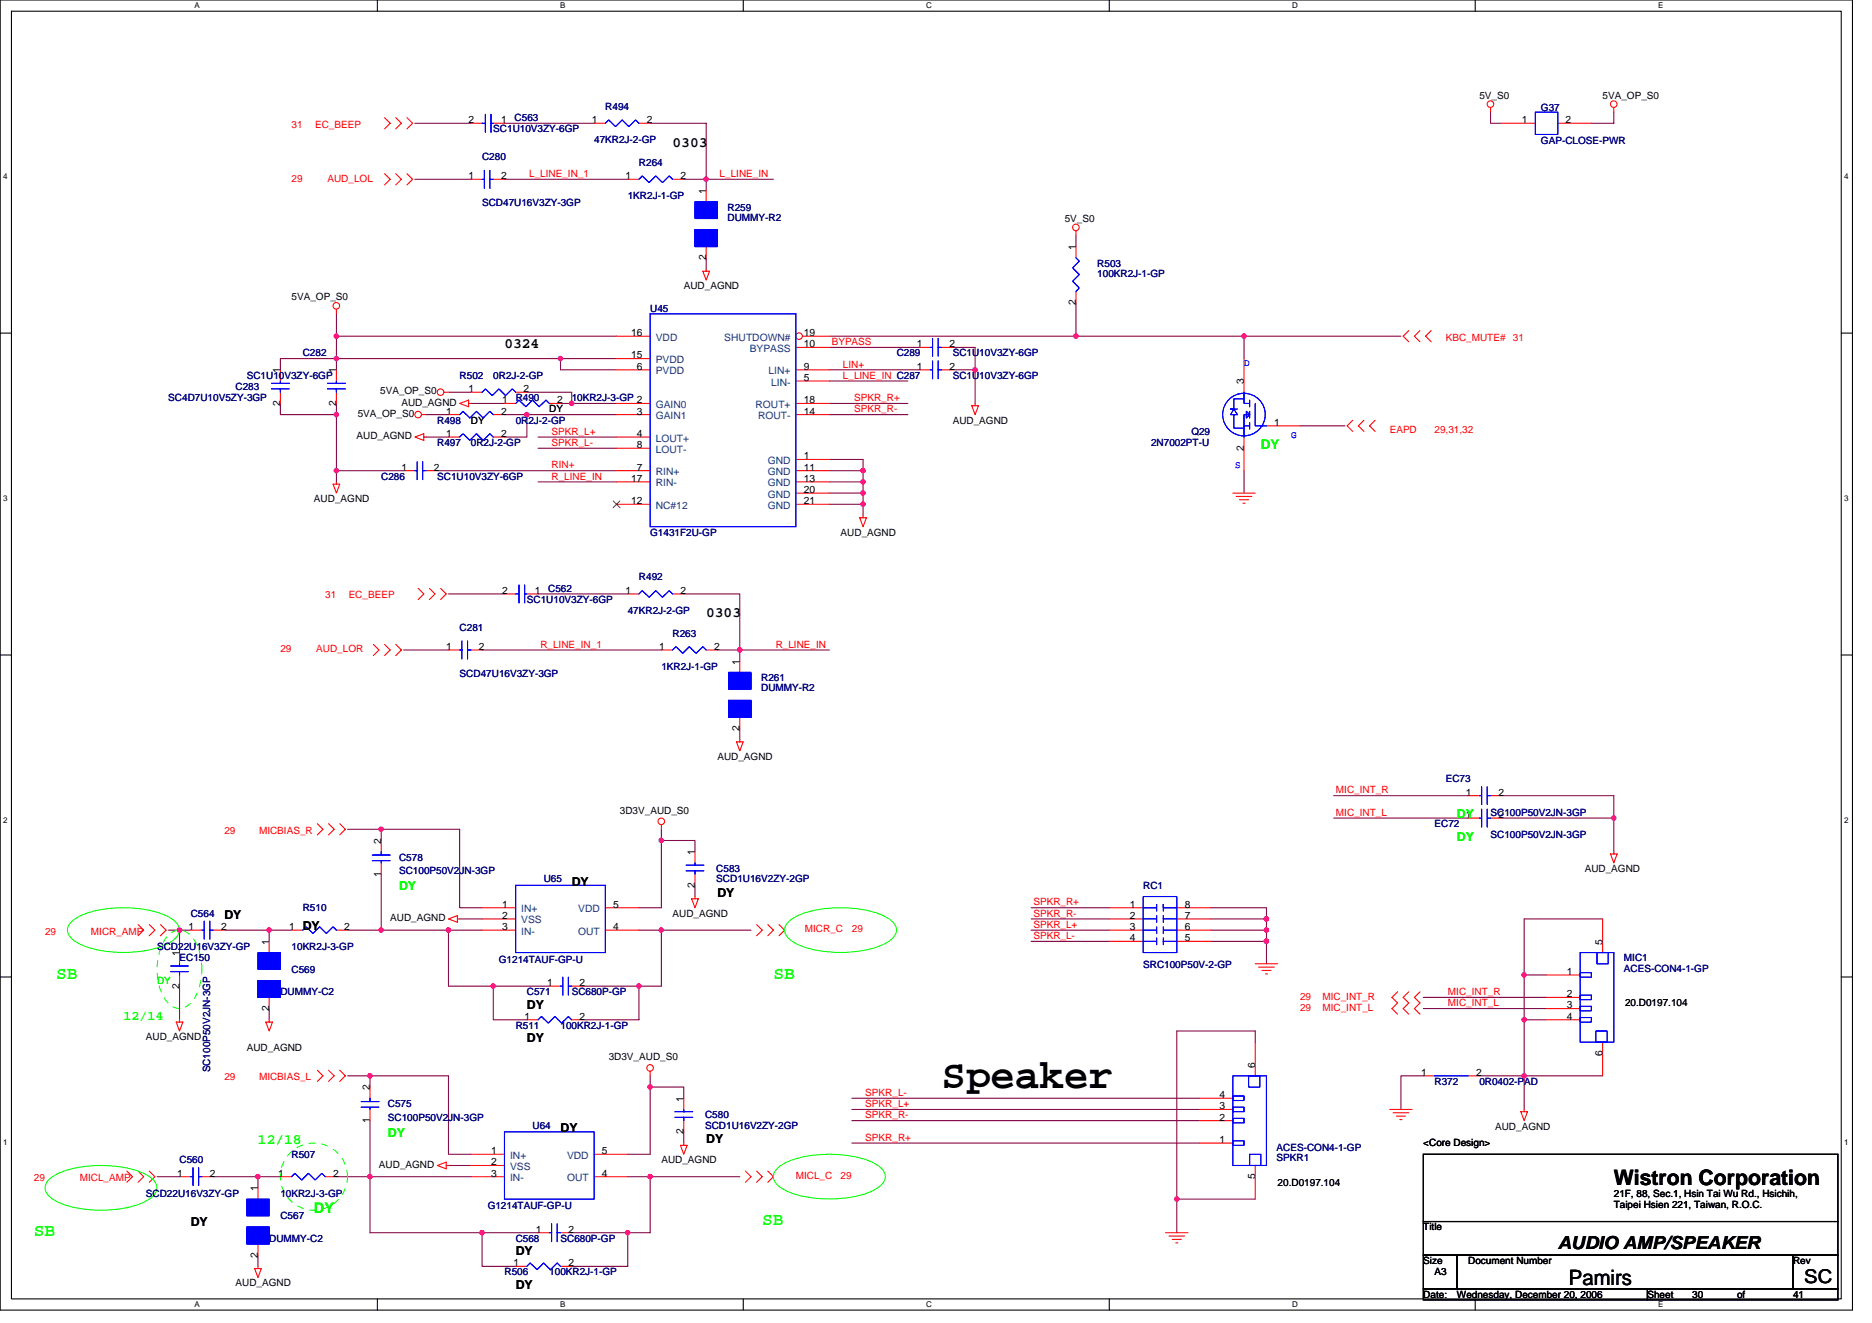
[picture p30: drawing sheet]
<svg xmlns="http://www.w3.org/2000/svg" width="297mm" height="210mm" viewBox="0 0 297 210" stroke-linecap="round" stroke-linejoin="round" font-family="sans-serif">
<defs><g id="words">
<text font-size="6.6" x="149.4" y="172.6">Speaker</text>
<g font-size="3.4">
<text x="256.1" y="188">Wistron Corporation</text>
<text x="249" y="203.9">Pamirs</text>
</g>
<text font-size="3" x="286.3" y="203.6">SC</text>
<g font-size="2.8" fill="#0f0">
<text x="8.9" y="155.3">SB</text>
<text x="122.7" y="155.3">SB</text>
<text x="5.4" y="196.2">SB</text>
<text x="120.9" y="194.4">SB</text>
</g>
<text font-size="2.8" x="247.2" y="198.2">AUDIO AMP/SPEAKER</text>
<g font-size="2.3">
<text x="106.7" y="23.3">0303</text>
<text x="80" y="55.3">0324</text>
<text x="112.1" y="97.9">0303</text>
</g>
<g font-size="2.3" fill="#0f0">
<text x="40.9" y="181.5">12/18</text>
<text x="49.8" y="192.4">DY</text>
</g>
<g font-size="2.1" fill="#0f0">
<text x="200.1" y="71.3">DY</text>
<text x="19.6" y="161.8">12/14</text>
</g>
<g font-size="1.9" fill="#0f0">
<text x="231.2" y="129.8">DY</text>
<text x="231.2" y="133.4">DY</text>
<text x="63.3" y="141.2">DY</text>
<text x="61.5" y="180.3">DY</text>
</g>
<g font-size="1.9">
<text x="90.7" y="140.5">DY</text>
<text x="113.8" y="142.3">DY</text>
<text x="35.6" y="145.8">DY</text>
<text x="48" y="147.6">DY</text>
<text x="83.6" y="160.1">DY</text>
<text x="83.6" y="165.4">DY</text>
<text x="88.9" y="179.6">DY</text>
<text x="112.1" y="181.4">DY</text>
<text x="30.3" y="194.6">DY</text>
<text x="81.8" y="199.2">DY</text>
<text x="81.8" y="204.5">DY</text>
</g>
<g font-size="1.6" fill="#000080">
<text x="96.1" y="17.4">R494</text>
<text x="244.5" y="17.6">G37</text>
<text x="78.3" y="21">SC1U10V3ZY-6GP</text>
<text x="81.7" y="19.2">C563</text>
<text x="94.3" y="22.8">47KR2J-2-GP</text>
<text x="244.5" y="22.9">GAP-CLOSE-PWR</text>
<text x="76.5" y="25.4">C280</text>
<text x="101.4" y="26.3">R264</text>
<text x="76.5" y="32.7">SCD47U16V3ZY-3GP</text>
<text x="99.6" y="31.6">1KR2J-1-GP</text>
<text x="115.4" y="33.4">R259</text>
<text x="115.4" y="35">DUMMY-R2</text>
<text x="174.1" y="42.3">R503</text>
<text x="174.1" y="43.9">100KR2J-1-GP</text>
<text x="103.2" y="49.4">U45</text>
<text x="48" y="56.5">C282</text>
<text x="142.3" y="56.5">C289</text>
<text x="151.2" y="56.5">SC1U10V3ZY-6GP</text>
<text x="26.7" y="63.6">SC4D7U10V5ZY-3GP</text>
<text x="37.4" y="61.9">C283</text>
<text x="39.2" y="60.1">SC1U10V3ZY-6GP</text>
<text x="72.9" y="60.1">R502</text>
<text x="78.3" y="60.1">0R2J-2-GP</text>
<text x="81.8" y="63.6">R490</text>
<text x="90.7" y="63.6">10KR2J-3-GP 2</text>
<text x="151.2" y="60.1">SC1U10V3ZY-6GP</text>
<text x="69.4" y="67.2">R498</text>
<text x="69.4" y="70.8">R497</text>
<text x="74.7" y="70.8">0R2J-2-GP</text>
<text x="81.8" y="67.2">0R2J-2-GP</text>
<text x="182.6" y="70.8">2N7002PT-U</text>
<text x="189" y="69">Q29</text>
<text x="60.5" y="76.1">C286</text>
<text x="69.4" y="76.1">SC1U10V3ZY-6GP</text>
<text x="103.2" y="85">G1431F2U-GP</text>
<text x="83.6" y="95.7">SC1U10V3ZY-6GP</text>
<text x="87" y="93.9">C562</text>
<text x="101.4" y="92.1">R492</text>
<text x="72.9" y="100.1">C281</text>
<text x="99.6" y="97.4">47KR2J-2-GP</text>
<text x="106.7" y="101">R263</text>
<text x="72.9" y="107.4">SCD47U16V3ZY-3GP</text>
<text x="104.9" y="106.3">1KR2J-1-GP</text>
<text x="120.8" y="108.1">R261</text>
<text x="120.8" y="109.7">DUMMY-R2</text>
<text x="229.4" y="124.1">EC73</text>
<text x="227.6" y="131.2">EC72</text>
<text x="236.5" y="129.4">SC100P50V2JN-3GP</text>
<text x="63.3" y="136.5">C578</text>
<text x="236.5" y="133">SC100P50V2JN-3GP</text>
<text x="63.3" y="138.7">SC100P50V2JN-3GP</text>
<text x="86.3" y="139.9">U65</text>
<text x="113.7" y="138.3">C583</text>
<text x="113.7" y="139.9">SCD1U16V2ZY-2GP</text>
<text x="181.4" y="141">RC1</text>
<text x="30.3" y="145.4">C564</text>
<text x="48" y="144.5">R510</text>
<text x="24.9" y="150.8">SCD22U16V3ZY-GP</text>
<text x="28.5" y="152.5">EC150</text>
<text x="46.3" y="154.3">C569</text>
<text x="46.3" y="150.8">10KR2J-3-GP</text>
<text x="79.2" y="152.7">G1214TAUF-GP-U</text>
<text x="181.4" y="153.6">SRC100P50V-2-GP</text>
<text x="257.7" y="152.5">MIC1</text>
<text x="257.7" y="154.2">ACES-CON4-1-GP</text>
<text x="44.5" y="157.9">DUMMY-C2</text>
<text x="83.6" y="157.9">C571</text>
<text x="90.7" y="157.9">SC680P-GP</text>
<text x="81.8" y="163.2">R511</text>
<text x="88.9" y="163.2">100KR2J-1-GP</text>
<text x="33.4" y="170.2" transform="rotate(-90 33.4 170.2)">SC100P50V2JN-3GP</text>
<text x="227.6" y="172.1">R372</text>
<text x="234.7" y="172.1">0R0402-PAD</text>
<text x="61.5" y="175.7">C575</text>
<text x="61.5" y="177.8">SC100P50V2JN-3GP</text>
<text x="84.5" y="179">U64</text>
<text x="111.9" y="177.4">C580</text>
<text x="111.9" y="179">SCD1U16V2ZY-2GP</text>
<text x="28.5" y="184.6">C560</text>
<text x="46.3" y="183.7">R507</text>
<text x="202.6" y="184.2">SPKR1</text>
<text x="202.6" y="182.6">ACES-CON4-1-GP</text>
<text x="23.2" y="189.9">SCD22U16V3ZY-GP</text>
<text x="44.5" y="189.9">10KR2J-3-GP</text>
<text x="77.4" y="191.8">G1214TAUF-GP-U</text>
<text x="42.7" y="197">DUMMY-C2</text>
<text x="44.5" y="193.4">C567</text>
<text x="81.8" y="197">C568</text>
<text x="88.9" y="197">SC680P-GP</text>
<text x="80" y="202.3">R506</text>
<text x="87.2" y="202.3">100KR2J-1-GP</text>
</g>
<g font-size="1.6">
<text x="234.7" y="15.6">5V_S0</text>
<text x="254.3" y="15.6">5VA_OP_S0</text>
<text x="74.4" y="19.5">2</text>
<text x="79.5" y="19.5">1</text>
<text x="93.9" y="19.5">1</text>
<text x="102.6" y="19.5">2</text>
<text x="241.5" y="19.5">1</text>
<text x="248.4" y="19.5">2</text>
<text x="74.4" y="28.4">1</text>
<text x="79.5" y="28.4">2</text>
<text x="99.2" y="28.4">1</text>
<text x="108" y="28.4">2</text>
<text x="112" y="30.8" transform="rotate(-90 112 30.8)">1</text>
<text x="168.9" y="35.2">5V_S0</text>
<text x="112" y="41.3" transform="rotate(-90 112 41.3)">2</text>
<text x="170.7" y="39.6" transform="rotate(-90 170.7 39.6)">1</text>
<text x="46.3" y="47.6">5VA_OP_S0</text>
<text x="108.5" y="45.9">AUD_AGND</text>
<text x="100.1" y="53.3">16</text>
<text x="127.5" y="53.3">19</text>
<text x="170.7" y="48.4" transform="rotate(-90 170.7 48.4)">2</text>
<text x="44.5" y="59.2" transform="rotate(-90 44.5 59.2)">1</text>
<text x="53.4" y="59.2" transform="rotate(-90 53.4 59.2)">1</text>
<text x="100.1" y="56.9">15</text>
<text x="101" y="58.7">6</text>
<text x="127.5" y="55.1">10</text>
<text x="127.5" y="58.7">9</text>
<text x="145.5" y="58.7">1</text>
<text x="145.5" y="55.1">1</text>
<text x="150.6" y="58.7">2</text>
<text x="150.6" y="55.1">2</text>
<text x="44.5" y="64.4" transform="rotate(-90 44.5 64.4)">2</text>
<text x="53.4" y="64.4" transform="rotate(-90 53.4 64.4)">2</text>
<text x="60.3" y="62.6">5VA_OP_S0</text>
<text x="63.7" y="64.4">AUD_AGND</text>
<text x="70.8" y="65.8">1</text>
<text x="74.4" y="62.2">1</text>
<text x="79.5" y="65.8">2</text>
<text x="79.7" y="64">1</text>
<text x="83.1" y="62.2">2</text>
<text x="87.2" y="65.4">DY</text>
<text x="88.4" y="64">2</text>
<text x="101" y="65.8">3</text>
<text x="127.5" y="65.8">14</text>
<text x="127.5" y="64">18</text>
<text x="127.5" y="60.4">5</text>
<text x="197.4" y="61" transform="rotate(-90 197.4 61)">3</text>
<text x="56.6" y="69.7">AUD_AGND</text>
<text x="56.8" y="66.1">5VA_OP_S0</text>
<text x="70.8" y="69.3">1</text>
<text x="74.7" y="67.2">DY</text>
<text x="79.5" y="69.3">2</text>
<text x="101" y="69.3">4</text>
<text x="101" y="71.1">8</text>
<text x="151.2" y="67.2">AUD_AGND</text>
<text x="197.4" y="71.5" transform="rotate(-90 197.4 71.5)">2</text>
<text x="202.2" y="67.5">1</text>
<text x="63.7" y="74.7">1</text>
<text x="68.9" y="74.7">2</text>
<text x="100.1" y="76.4">17</text>
<text x="101" y="74.7">7</text>
<text x="127.5" y="72.9">1</text>
<text x="127.5" y="76.4">13</text>
<text x="127.5" y="74.7">11</text>
<text x="49.8" y="79.7">AUD_AGND</text>
<text x="100.1" y="80">12</text>
<text x="127.5" y="78.2">20</text>
<text x="127.5" y="80">21</text>
<text x="133.4" y="85">AUD_AGND</text>
<text x="79.7" y="94.2">2</text>
<text x="84.9" y="94.2">1</text>
<text x="99.2" y="94.2">1</text>
<text x="108" y="94.2">2</text>
<text x="70.8" y="103.1">1</text>
<text x="76" y="103.1">2</text>
<text x="104.6" y="103.1">1</text>
<text x="113.3" y="103.1">2</text>
<text x="117.4" y="105.4" transform="rotate(-90 117.4 105.4)">1</text>
<text x="117.4" y="116" transform="rotate(-90 117.4 116)">2</text>
<text x="113.8" y="120.5">AUD_AGND</text>
<text x="98.4" y="129.1">3D3V_AUD_S0</text>
<text x="232.6" y="129.8">1</text>
<text x="232.6" y="126.2">1</text>
<text x="237.8" y="129.8">2</text>
<text x="237.8" y="126.2">2</text>
<text x="60.5" y="133.9" transform="rotate(-90 60.5 133.9)">2</text>
<text x="110.3" y="135.7" transform="rotate(-90 110.3 135.7)">1</text>
<text x="60.5" y="139.1" transform="rotate(-90 60.5 139.1)">1</text>
<text x="79.7" y="144">1</text>
<text x="97.3" y="144">5</text>
<text x="110.3" y="140.8" transform="rotate(-90 110.3 140.8)">2</text>
<text x="179.3" y="144">1</text>
<text x="188" y="144">8</text>
<text x="251.5" y="138.3">AUD_AGND</text>
<text x="29.9" y="147.6">1</text>
<text x="35.1" y="147.6">2</text>
<text x="42.7" y="149.9" transform="rotate(-90 42.7 149.9)">1</text>
<text x="45.9" y="147.6">1</text>
<text x="54.6" y="147.6">2</text>
<text x="61.9" y="146.2">AUD_AGND</text>
<text x="79.7" y="145.8">2</text>
<text x="79.7" y="147.6">3</text>
<text x="97.3" y="147.6">4</text>
<text x="106.7" y="145.4">AUD_AGND</text>
<text x="179.3" y="145.8">2</text>
<text x="179.3" y="147.6">3</text>
<text x="179.3" y="149.3">4</text>
<text x="188" y="149.3">5</text>
<text x="188" y="147.6">6</text>
<text x="188" y="145.8">7</text>
<text x="254.3" y="149.9" transform="rotate(-90 254.3 149.9)">5</text>
<text x="28.5" y="151.7" transform="rotate(-90 28.5 151.7)">1</text>
<text x="248.6" y="154.7">1</text>
<text x="28.5" y="156.8" transform="rotate(-90 28.5 156.8)">2</text>
<text x="42.7" y="160.4" transform="rotate(-90 42.7 160.4)">2</text>
<text x="83.2" y="161.8">1</text>
<text x="86.8" y="156.4">1</text>
<text x="92" y="156.4">2</text>
<text x="92" y="161.8">2</text>
<text x="248.6" y="161.8">4</text>
<text x="248.6" y="160">3</text>
<text x="248.6" y="158.2">2</text>
<text x="257.8" y="159.7">20.D0197.104</text>
<text x="23.2" y="165">AUD_AGND</text>
<text x="39.2" y="166.8">AUD_AGND</text>
<text x="254.3" y="167.5" transform="rotate(-90 254.3 167.5)">6</text>
<text x="58.7" y="173" transform="rotate(-90 58.7 173)">2</text>
<text x="96.6" y="168.2">3D3V_AUD_S0</text>
<text x="199.2" y="169.4" transform="rotate(-90 199.2 169.4)">6</text>
<text x="225.5" y="170.7">1</text>
<text x="234.2" y="170.7">2</text>
<text x="58.7" y="178.2" transform="rotate(-90 58.7 178.2)">1</text>
<text x="108.5" y="180" transform="rotate(-90 108.5 180)">2</text>
<text x="108.5" y="174.8" transform="rotate(-90 108.5 174.8)">1</text>
<text x="193.5" y="174.2">4</text>
<text x="193.5" y="176">3</text>
<text x="193.5" y="177.8">2</text>
<text x="237.2" y="179.2">AUD_AGND</text>
<text x="60.1" y="185.3">AUD_AGND</text>
<text x="77.9" y="183.1">1</text>
<text x="77.9" y="184.9">2</text>
<text x="95.5" y="183.1">5</text>
<text x="104.9" y="184.6">AUD_AGND</text>
<text x="193.5" y="181.3">1</text>
<text x="225.8" y="181.9">&lt;Core Design&gt;</text>
<text x="28.1" y="186.7">1</text>
<text x="33.3" y="186.7">2</text>
<text x="40.9" y="189" transform="rotate(-90 40.9 189)">1</text>
<text x="44.1" y="186.7">1</text>
<text x="52.8" y="186.7">2</text>
<text x="77.9" y="186.7">3</text>
<text x="95.5" y="186.7">4</text>
<text x="199.2" y="187.1" transform="rotate(-90 199.2 187.1)">5</text>
<text x="202.7" y="188.1">20.D0197.104</text>
<text x="256.1" y="189.9">21F, 88, Sec.1, Hsin Tai Wu Rd., Hsichih,</text>
<text x="256.1" y="191.7">Taipei Hsien 221, Taiwan, R.O.C.</text>
<text x="85" y="195.6">1</text>
<text x="90.2" y="195.6">2</text>
<text x="225.8" y="195.2">Title</text>
<text x="40.9" y="199.5" transform="rotate(-90 40.9 199.5)">2</text>
<text x="81.5" y="200.9">1</text>
<text x="90.2" y="200.9">2</text>
<text x="225.8" y="200.6">Size</text>
<text x="227.6" y="202.3">A3</text>
<text x="233" y="200.6">Document Number</text>
<text x="284.5" y="200.6">Rev</text>
<text x="37.4" y="204.1">AUD_AGND</text>
<text x="225.8" y="205.9">Date:</text>
<text x="231.2" y="205.9">Wednesday, December 20, 2006</text>
<text x="261.4" y="205.9">Sheet</text>
<text x="268.5" y="205.9">30</text>
<text x="275.6" y="205.9">of</text>
<text x="284.5" y="205.9">41</text>
</g>
<g font-size="1.6" fill="#f00">
<text x="46.3" y="20.3">31</text>
<text x="50" y="20.3">EC_BEEP</text>
<text x="46.3" y="28.8">29</text>
<text x="52" y="28.8">AUD_LOL</text>
<text x="84" y="28.1">L_LINE_IN_1</text>
<text x="114.2" y="28.1">L_LINE_IN</text>
<text x="132" y="54.8">BYPASS</text>
<text x="133.7" y="58.3">LIN+</text>
<text x="229.4" y="54">KBC_MUTE#</text>
<text x="240.1" y="54">31</text>
<text x="133.7" y="60.1">L_LINE_IN C287</text>
<text x="135.5" y="63.6">SPKR_R+</text>
<text x="135.5" y="65.4">SPKR_R-</text>
<text x="87.5" y="70.8">SPKR_L-</text>
<text x="87.5" y="69">SPKR_L+</text>
<text x="220.5" y="68.6">EAPD</text>
<text x="227.6" y="68.6">29,31,32</text>
<text x="87.5" y="74.3">RIN+</text>
<text x="87.5" y="76.1">R_LINE_IN</text>
<text x="51.6" y="94.9">31</text>
<text x="55.3" y="94.9">EC_BEEP</text>
<text x="44.5" y="103.5">29</text>
<text x="50.2" y="103.5">AUD_LOR</text>
<text x="85.7" y="102.8">R_LINE_IN_1</text>
<text x="123.1" y="102.8">R_LINE_IN</text>
<text x="212" y="125.9">MIC_INT_R</text>
<text x="212" y="129.4">MIC_INT_L</text>
<text x="35.6" y="132.3">29</text>
<text x="41.1" y="132.3">MICBIAS_R</text>
<text x="164" y="143.7">SPKR_R+</text>
<text x="7.2" y="148.3">29</text>
<text x="14.4" y="148.3">MICR_AMP</text>
<text x="127.7" y="147.9">MICR_C</text>
<text x="135.2" y="147.9">29</text>
<text x="164" y="145.4">SPKR_R-</text>
<text x="164" y="147.2">SPKR_L+</text>
<text x="164" y="149">SPKR_L-</text>
<text x="206.3" y="158.6">29</text>
<text x="206.3" y="160.4">29</text>
<text x="209.8" y="158.6">MIC_INT_R</text>
<text x="209.8" y="160.4">MIC_INT_L</text>
<text x="229.8" y="157.9">MIC_INT_R</text>
<text x="229.8" y="159.7">MIC_INT_L</text>
<text x="35.6" y="171.4">29</text>
<text x="41.1" y="171.4">MICBIAS_L</text>
<text x="137.3" y="173.9">SPKR_L-</text>
<text x="137.3" y="175.7">SPKR_L+</text>
<text x="137.3" y="177.4">SPKR_R-</text>
<text x="137.3" y="181">SPKR_R+</text>
<text x="5.4" y="187.4">29</text>
<text x="12.7" y="187.4">MICL_AMP</text>
<text x="126.3" y="187">MICL_C</text>
<text x="133.4" y="187">29</text>
</g>
<g font-size="1.6" fill="#004080">
<text x="104.1" y="59.4">PVDD</text>
<text x="104.1" y="54.1">VDD</text>
<text x="104.1" y="57.6">PVDD</text>
<text x="114.9" y="54.1">SHUTDOWN#</text>
<text x="119" y="55.8">BYPASS</text>
<text x="122" y="59.4">LIN+</text>
<text x="104.1" y="64.7">GAIN0</text>
<text x="119.9" y="64.7">ROUT+</text>
<text x="122.4" y="61.2">LIN-</text>
<text x="104.1" y="66.5">GAIN1</text>
<text x="104.1" y="70.1">LOUT+</text>
<text x="104.1" y="71.8">LOUT-</text>
<text x="120.3" y="66.5">ROUT-</text>
<text x="104.1" y="75.4">RIN+</text>
<text x="104.1" y="77.2">RIN-</text>
<text x="121.8" y="73.6">GND</text>
<text x="121.8" y="77.2">GND</text>
<text x="121.8" y="75.4">GND</text>
<text x="104.1" y="80.7">NC#12</text>
<text x="121.8" y="79">GND</text>
<text x="121.8" y="80.7">GND</text>
<text x="82.7" y="144.7">IN+</text>
<text x="82.7" y="146.5">VSS</text>
<text x="82.7" y="148.3">IN-</text>
<text x="91.8" y="148.3">OUT</text>
<text x="91.8" y="144.7">VDD</text>
<text x="80.9" y="183.9">IN+</text>
<text x="80.9" y="185.6">VSS</text>
<text x="90" y="183.9">VDD</text>
<text x="80.9" y="187.4">IN-</text>
<text x="90" y="187.4">OUT</text>
</g>
<g font-size="1.6" fill="#00f">
<text x="197.4" y="58.1">D</text>
<text x="204.9" y="69.5">G</text>
<text x="196" y="74.3">S</text>
</g>
<text font-size="1.6" fill="#0f0" x="24.9" y="156.1">DY</text>
<g font-size="1.3">
<text x="30.8" y="1.3">A</text>
<text x="88.9" y="1.3">B</text>
<text x="147" y="1.3">C</text>
<text x="205" y="1.3">D</text>
<text x="263.1" y="1.3">E</text>
<text x=".5" y="28.4">4</text>
<text x="292.6" y="28.4">4</text>
<text x=".5" y="79.5">3</text>
<text x="292.6" y="79.5">3</text>
<text x=".5" y="130.6">2</text>
<text x="292.6" y="130.6">2</text>
<text x=".5" y="181.7">1</text>
<text x="292.6" y="181.7">1</text>
<text x="30.8" y="207.4">A</text>
<text x="88.9" y="207.4">B</text>
<text x="147" y="207.4">C</text>
<text x="205" y="207.4">D</text>
<text x="263.1" y="207.4">E</text>
</g>
</g></defs>
<path d="M0 0h293.9v207.9h-293.9zM1.8 1.8h290.4v204.3h-290.4z" fill="none" stroke="#000" stroke-width=".17"/>
<g fill="#fff">
<path d="M30.8 .2h.9v1.4h-.9z"/>
<path d="M30.8 206.3h.9v1.4h-.9z"/>
</g>
<path d="M59.9 0v1.8M59.9 206.1v1.8" fill="none" stroke="#000" stroke-width=".17"/>
<g fill="#fff">
<path d="M88.9 .2h.8v1.4h-.8z"/>
<path d="M88.9 206.3h.8v1.4h-.8z"/>
</g>
<path d="M117.9 0v1.8M117.9 206.1v1.8" fill="none" stroke="#000" stroke-width=".17"/>
<g fill="#fff">
<path d="M147 .2h.9v1.4h-.9z"/>
<path d="M147 206.3h.9v1.4h-.9z"/>
</g>
<path d="M176 0v1.8M176 206.1v1.8" fill="none" stroke="#000" stroke-width=".17"/>
<g fill="#fff">
<path d="M205 .2h.9v1.4h-.9z"/>
<path d="M205 206.3h.9v1.4h-.9z"/>
</g>
<path d="M234.1 0v1.8M234.1 206.1v1.8" fill="none" stroke="#000" stroke-width=".17"/>
<g fill="#fff">
<path d="M263.1 .2h.8v1.4h-.8z"/>
<path d="M263.1 206.3h.8v1.4h-.8z"/>
<path d="M.5 27.3h.7v1.4h-.7z"/>
<path d="M292.6 27.3h.7v1.4h-.7z"/>
<path d="M.5 78.4h.7v1.4h-.7z"/>
<path d="M292.6 78.4h.7v1.4h-.7z"/>
</g>
<path d="M0 52.9h1.8M292.2 52.9h1.7" fill="none" stroke="#000" stroke-width=".17"/>
<g fill="#fff">
<path d="M.5 129.5h.7v1.4h-.7z"/>
<path d="M292.6 129.5h.7v1.4h-.7z"/>
</g>
<path d="M0 103.9h1.8M292.2 103.9h1.7" fill="none" stroke="#000" stroke-width=".17"/>
<g fill="#fff">
<path d="M.5 180.5h.7v1.4h-.7z"/>
<path d="M292.6 180.5h.7v1.4h-.7z"/>
</g>
<path d="M0 155h1.8M292.2 155h1.7M225.8 199.1h5.4v5.4h-5.4zM225.8 183.1h65.8v10.7h-65.8zM225.8 193.8h65.8v5.3h-65.8zM231.2 199.1h53.3v5.4h-53.3zM284.5 199.1h7.1v5.4h-7.1zM225.8 204.5h35.6v1.7h-35.6zM261.4 204.5h30.2v1.7h-30.2z" fill="none" stroke="#000" stroke-width=".17"/>
<g fill="none" stroke="#800040" stroke-width=".17">
<path d="M65.8 19.6h8.9M80 19.6h14.3M103.2 19.6h8.9v10.6M236.5 17.8v1.8h1.8M256.1 17.8v1.8h-3.6M65.8 28.4h8.9M80 28.4h19.6M108.5 28.4h14.2M170.7 37.3v1.8M53.4 49.8v8.9M53.4 53.3h44.4M88.9 56.9v1.8h8.9"/>
<path d="M97.8 56.9h-53.3v1.8M112.1 40.9v1.8M131.6 58.7h14.2M131.6 55.1h14.2M131.6 53.3h90.7M151.2 58.7h3.5M151.2 55.1h3.5v8.9M170.7 48v5.3M197.4 53.3v3.6M44.5 64v1.8h8.9M53.4 65.8v8.9h10.6M53.4 64v1.8"/>
<path d="M53.4 74.7v1.8M67.6 65.8h3.6M67.6 69.3h3.6M69.4 74.7h28.4M71.2 62.2h3.5M74.7 64h5.3M80 65.8h17.8M83.6 65.8v3.5h-3.6M83.6 62.2h7.1v1.8h-1.8M85.4 71.1h12.4M85.4 69.3h12.4M85.4 76.5h12.4"/>
<path d="M90.7 64h7.1M131.6 74.7h5.3M131.6 78.2h5.3M131.6 65.8h12.5M131.6 72.9h5.3v8.9M131.6 64h12.5M131.6 76.5h5.3M131.6 60.5h12.5M197.4 74.7v3.5M206.3 67.6h7.1M71.2 94.2h8.8M85.4 94.2h14.2"/>
<path d="M108.5 94.2h8.9v10.7M131.6 80h5.3M64 103.1h7.2M76.5 103.1h28.4M113.8 103.1h17.8M117.4 115.6v1.7M55.2 131.6h17.7v12.4h3.6M60.5 138.7v8.9h10.7M60.5 131.6v1.7M104.9 133.3h5.4v1.8M104.9 131.6v12.4h-3.5M211.6 126.2h21.4"/>
<path d="M211.6 129.8h21.4M238.3 126.2h17.8v8.9M238.3 129.8h17.8M26.7 147.6h1.8M28.5 156.5v5.3M30.3 147.6h-1.8v3.5M35.6 147.6h7.1M46.3 147.6h-3.6v1.8M55.2 147.6h5.3M71.2 147.6h5.3M71.2 147.6v8.9h16M72.9 145.8h3.6"/>
<path d="M78.3 156.5v5.3h5.3M92.5 156.5h8.9M101.4 147.6h17.8M104.9 147.6v8.9h-3.5v5.3h-8.9M110.3 140.5v1.7M163.6 145.8h12.5M163.6 144h12.5M163.6 149.4h12.5M163.6 147.6h12.5M192.1 145.8h8.9M192.1 144h8.9v8.9M192.1 149.4h8.9"/>
<path d="M192.1 147.6h8.9M225.8 158.2h19.6M241.8 154.7h3.6M254.3 145.8h-12.5v16M42.7 160v1.8M55.2 170.7h16v12.4h3.5M58.7 177.8v17.8h26.7M58.7 170.7v1.8M103.2 172.5h5.3v1.7M103.2 170.7v12.4h-3.6M108.5 179.6v1.8M135.2 174.2h55.1"/>
<path d="M135.2 176h55.1M135.2 177.8h55.1M199.2 165.4v-1.8h-12.5v26.6h12.5M225.8 170.7h-3.5v5.3M225.8 160h19.6M234.7 170.7h7.1v5.3M241.8 161.8v8.9h12.5M241.8 161.8h3.6M24.9 186.7h3.6M33.8 186.7h7.1M40.9 199.1v1.8M44.5 186.7h-3.6v1.8"/>
<path d="M53.4 186.7h21.3M71.2 184.9h3.5M76.5 195.6v5.3h5.3M90.7 195.6h8.9M99.6 186.7h17.8M103.2 186.7v8.9h-3.6v5.3h-8.9M135.2 181.4h55.1M186.7 190.2v5.4"/>
</g>
<g fill="#f0f" stroke="#f0f" stroke-width=".17">
<circle cx="186.7" cy="190.2" r=".35"/>
<circle cx="241.8" cy="170.7" r=".35"/>
<circle cx="241.8" cy="154.7" r=".35"/>
<circle cx="241.8" cy="161.8" r=".35"/>
<circle cx="53.4" cy="74.7" r=".35"/>
<circle cx="83.6" cy="65.8" r=".35"/>
<circle cx="154.7" cy="58.7" r=".35"/>
<circle cx="53.4" cy="65.8" r=".35"/>
<circle cx="136.9" cy="80" r=".35"/>
<circle cx="90.7" cy="64" r=".35"/>
<circle cx="88.9" cy="56.9" r=".35"/>
<circle cx="136.9" cy="74.7" r=".35"/>
<circle cx="136.9" cy="76.4" r=".35"/>
<circle cx="136.9" cy="78.2" r=".35"/>
<circle cx="53.4" cy="56.9" r=".35"/>
<circle cx="197.4" cy="53.3" r=".35"/>
<circle cx="112" cy="28.4" r=".35"/>
<circle cx="53.4" cy="53.3" r=".35"/>
<circle cx="200.9" cy="145.8" r=".35"/>
<circle cx="200.9" cy="149.3" r=".35"/>
<circle cx="200.9" cy="147.6" r=".35"/>
<circle cx="170.7" cy="53.3" r=".35"/>
<circle cx="256.1" cy="129.8" r=".35"/>
<circle cx="60.5" cy="147.6" r=".35"/>
<circle cx="101.4" cy="156.5" r=".35"/>
<circle cx="76.5" cy="195.6" r=".35"/>
<circle cx="58.7" cy="186.7" r=".35"/>
<circle cx="99.6" cy="195.6" r=".35"/>
<circle cx="103.2" cy="186.7" r=".35"/>
<circle cx="103.2" cy="172.5" r=".35"/>
<circle cx="40.9" cy="186.7" r=".35"/>
<circle cx="28.5" cy="147.6" r=".35"/>
<circle cx="104.9" cy="147.6" r=".35"/>
<circle cx="71.1" cy="147.6" r=".35"/>
<circle cx="78.3" cy="156.5" r=".35"/>
<circle cx="104.9" cy="133.3" r=".35"/>
<circle cx="42.7" cy="147.6" r=".35"/>
<circle cx="117.4" cy="103.1" r=".35"/>
<circle cx="60.5" cy="131.6" r=".35"/>
<circle cx="58.7" cy="170.7" r=".35"/>
</g>
<g fill="none" stroke="#f00" stroke-width=".17">
<path d="M61 18.7l.9 .9-.9 .8M62.8 18.7l.9 .9-.9 .8M64.6 18.7l.9 .9-.9 .8M74.7 19.6h1.8M78.3 19.6h1.7M236.5 17.1v.7M238.3 19.6h5.3M247.2 19.6h5.3M256.1 17.1v.7M61 27.6l.9 .8-.9 .9M62.8 27.6l.9 .8-.9 .9M64.6 27.6l.9 .8-.9 .9"/>
<path d="M74.7 28.4h1.8M78.3 28.4h1.7M99.6 28.4h1.8M106.7 28.4h1.8M170.7 36.6v.7M44.5 58.7v1.8M53.4 49.1v.7M111.5 43h1.1l-.5 1.4zM112.1 42.7v.3M126.3 58.7h5.3M126.3 55.1h5.3M145.8 58.7h1.8"/>
<path d="M145.8 55.1h1.8M149.4 58.7h1.8M149.4 55.1h1.8M197.4 56.9v5.3M223.5 52.5l-.9 .8 .9 .9M225.3 52.5l-.9 .8 .9 .9M227.1 52.5l-.9 .8 .9 .9M44.5 62.2v1.8M52.8 76.8h1.1l-.5 1.4zM53.4 76.5v.3M64 74.7h1.8M65.8 69.3l1.4-.5v1.1z"/>
<path d="M66.9 65.8h.7M67.2 69.3h.4M67.6 74.7h1.8M70.4 62.2h.8M71.2 65.8h1.7M71.2 69.3h1.7M72.9 64l1.5-.5v1zM74.4 64h.3M74.7 62.2h1.8M78.3 65.8h1.7M78.3 69.3h1.7M80 64h1.8"/>
<path d="M81.8 62.2h1.8M87.2 64h1.7M97.8 65.8h5.4M97.8 64h5.4M97.8 69.3h5.4M97.8 74.7h5.4M97.8 71.1h5.4M126.3 60.5h5.3M154.2 64.4h1.1l-.6 1.4zM154.7 64v.4M195.6 78.2h3.6M196.1 78.8h2.5"/>
<path d="M196.7 79.3h1.4M197.2 79.8h.4M197.4 69.3v5.4M201 67.6h5.3M214.6 66.7l-.8 .9 .8 .9M216.4 66.7l-.9 .9 .9 .9M218.2 66.7l-.9 .9 .9 .9M66.4 93.3l.8 .9-.8 .9M68.1 93.3l.9 .9-.9 .9M69.9 93.3l.9 .9-.9 .9M80 94.2h1.8M83.6 94.2h1.8"/>
<path d="M99.6 94.2h1.8M106.7 94.2h1.8M136.4 82.1h1.1l-.6 1.5zM136.9 81.8v.3M59.2 102.2l.9 .9-.9 .9M61 102.2l.9 .9-.9 .9M62.8 102.2l.9 .9-.9 .9M71.2 103.1h1.7M74.7 103.1h1.8M104.9 103.1h1.8M112.1 103.1h1.7M116.9 117.7h1l-.5 1.4z"/>
<path d="M117.4 117.3v.4M50.4 130.7l.8 .9-.8 .9M52.1 130.7l.9 .9-.9 .9M53.9 130.7l.9 .9-.9 .9M104.9 130.9v.7M110.3 135.1v1.8M110.3 138.7v1.8M255.5 135.5h1.1l-.5 1.4zM256.1 135.1v.4M21.9 146.7l.9 .9-.9 .9M23.7 146.7l.9 .9-.9 .9M25.5 146.7l.8 .9-.8 .9"/>
<path d="M28.5 151.1v1.8M28.5 154.7v1.8M30.3 147.6h1.7M33.8 147.6h1.8M42.7 149.4v1.7M42.7 158.2v1.8M46.3 147.6h1.7M53.4 147.6h1.8M71.2 145.8l1.4-.5v1zM72.6 145.8h.3M76.5 145.8h5.3M76.5 144h5.3"/>
<path d="M76.5 147.6h5.3M87.2 156.5h1.7M90.7 156.5h1.8M96.1 144h5.3M96.1 147.6h5.3M109.7 142.6h1.1l-.5 1.4zM110.3 142.2v.4M120.1 146.7l.8 .9-.8 .9M121.8 146.7l.9 .9-.9 .9M123.6 146.7l.9 .9-.9 .9M176.1 145.8h5.3M176.1 144h5.3"/>
<path d="M176.1 147.6h5.3M176.1 149.4h5.3M186.7 145.8h5.4M186.7 144h5.4M186.7 147.6h5.4M186.7 149.4h5.4M199.2 152.9h3.5M199.7 153.4h2.5M200.2 154h1.5M200.8 154.5h.3M221.8 157.4l-.9 .8 .9 .9-.9 .9 .9 .9M223.5 157.4l-.9 .8 .9 .9-.9 .9 .9 .9"/>
<path d="M225.3 157.4l-.9 .8 .9 .9-.9 .9 .9 .9M245.4 158.2h5.3M245.4 154.7h5.3M254.3 145.8v5.3M28 162.2h1l-.5 1.4zM28.5 161.8v.4M42.2 162.2h1l-.5 1.4zM42.7 161.8v.4M50.4 169.8l.8 .9-.8 .9M52.1 169.8l.9 .9-.9 .9M53.9 169.8l.9 .9-.9 .9M58.7 172.5v1.7"/>
<path d="M58.7 176v1.8M103.2 170v.7M108.5 174.2v1.8M108.5 177.8v1.8M190.3 176h5.3M190.3 174.2h5.3M190.3 177.8h5.3M199.2 165.4v5.3M220.5 176h3.6M221 176.6h2.5M221.6 177.1h1.4M222.1 177.6h.4"/>
<path d="M241.3 176.4h1.1l-.6 1.4zM241.8 176v.4M245.4 161.8h5.3M245.4 160h5.3M254.3 165.4v5.3M20.1 185.8l.9 .9-.9 .9M21.9 185.8l.9 .9-.9 .9M23.7 185.8l.9 .9-.9 .9M40.9 188.5v1.7M40.9 197.4v1.7M44.5 186.7h1.8M51.6 186.7h1.8"/>
<path d="M69.4 184.9l1.4-.5v1zM70.8 184.9h.4M74.7 184.9h5.3M74.7 183.1h5.3M74.7 186.7h5.3M85.4 195.6h1.8M88.9 195.6h1.8M94.3 183.1h5.3M94.3 186.7h5.3M108 181.7h1l-.5 1.4zM108.5 181.4v.3M118.3 185.8l.9 .9-.9 .9"/>
<path d="M120.1 185.8l.8 .9-.8 .9M121.8 185.8l.9 .9-.9 .9M185 195.6h3.5M185.5 196.1h2.5M186 196.6h1.4M186.6 197.2h.3M190.3 181.4h5.3M199.2 184.9v5.3M40.4 201.3h1.1l-.6 1.4zM40.9 200.9v.4"/>
<circle cx="236.5" cy="16.5" r=".52"/>
<circle cx="256.1" cy="16.5" r=".52"/>
<circle cx="170.7" cy="36.1" r=".52"/>
<circle cx="53.4" cy="48.5" r=".52"/>
<circle cx="66.3" cy="65.8" r=".52"/>
<circle cx="69.9" cy="62.2" r=".52"/>
<circle cx="104.9" cy="130.3" r=".52"/>
<circle cx="103.1" cy="169.4" r=".52"/>
</g>
<path d="M11.5 146.1a13.5 13.5 0 0 1 8.1-2.1 13.5 13.5 0 0 1 8 2.1 1.77 1.77 0 0 1 0 3 13.5 13.5 0 0 1-8 2 13.4 13.4 0 0 1-8.1-2 1.77 1.77 0 0 1 0-3zM125.3 146.1a13.5 13.5 0 0 1 8.1-2.1 13.5 13.5 0 0 1 8 2.1 1.77 1.77 0 0 1 0 3 13.5 13.5 0 0 1-8 2 13.4 13.4 0 0 1-8.1-2 1.77 1.77 0 0 1 0-3zM8 187a13.5 13.5 0 0 1 8-2.1 13.5 13.5 0 0 1 8.1 2.1 1.77 1.77 0 0 1 0 2.9 13.5 13.5 0 0 1-8.1 2.1 13.4 13.4 0 0 1-8-2.1 1.77 1.77 0 0 1 0-2.9zM123.5 185.2a13.5 13.5 0 0 1 8.1-2.1 13.5 13.5 0 0 1 8.1 2.1 1.77 1.77 0 0 1 0 3 13.5 13.5 0 0 1-8.1 2 13.4 13.4 0 0 1-8.1-2 1.77 1.77 0 0 1 0-3z" fill="none" stroke="#0f0" stroke-width=".17"/>
<g fill="none" stroke="#0f0" stroke-width=".16" stroke-dasharray="1 1 1 1 1 1 1 1">
<path d="M26.7 148.4a2.33 2.33 0 0 1 3.6 0 9 9 0 0 1 1.2 8.5 4.6 4.6 0 0 1-2.4 3 2.53 2.53 0 0 1-2.9-1.4 9.6 9.6 0 0 1 0-9.5z"/>
<circle cx="49.8" cy="186.7" r="5.3"/>
</g>
<g fill="none" stroke="#00f" stroke-width=".17">
<path d="M76.5 19.6h.5M77 18.1v2.9M77.9 19.6h.4M77.9 18.1v2.9M243.6 17.8h3.6v3.5h-3.6zM76.5 28.4h.4M76.9 27v2.9M77.7 28.4h.6M77.7 27v2.9M101.4 28.4l.5-.5 1.1 1.1 1.1-1.1 1 1.1 1.1-1.1 .5 .5M147.6 58.7h.4M147.6 55.1h.4"/>
<path d="M148 53.7v2.8M148 57.3v2.8M148.9 58.7h.5M148.9 53.7v2.8M148.9 57.3v2.8M148.9 55.1h.5M43.1 60.8h2.8M43.1 61.7h2.8M44.5 60.5v.3M44.5 61.7v.5M65.8 74.7h.4M66.2 73.3v2.8"/>
<path d="M67.1 74.7h.5M67.1 73.3v2.8M72.9 65.8l.6-.5 1 1 1.1-1 1.1 1 1-1 .6 .5M72.9 69.3l.6-.5 1 1.1 1.1-1.1 1.1 1.1 1-1.1 .6 .5M76.5 62.2l.5-.5 1.1 1.1 1.1-1.1 1 1.1 1.1-1.1 .5 .5M81.8 64l.6-.5 1 1 1.1-1 1.1 1 1-1 .6 .5M195.8 64.9l.5 .9h-1zM195.8 65.8v2.1h1.6M197.4 62.2v1.8h.9M197.4 63.3h-1.6v1.6h-.5h1M197.8 65.3l.5 .5-.5 .5zM198.3 67.6h-.9v1.7"/>
<path d="M198.3 65.8h-.9v1.8M198.3 63.5v1M198.3 65.3v1M198.3 67v1.1M199.2 64v3.6h1.8M81.8 94.2h.6M82.4 92.8v2.9M83.2 94.2h.4M83.2 92.8v2.9M101.4 94.2l.5-.5 1.1 1.1 1.1-1.1 1 1.1 1.1-1.1 .5 .5M72.9 103.1h.4M73.3 101.7v2.8"/>
<path d="M74.2 103.1h.5M74.2 101.7v2.8M106.7 103.1l.5-.5 1.1 1.1 1.1-1.1 1 1.1 1.1-1.1 .6 .5M108.9 137.3h2.8M108.9 138.2h2.8M110.3 136.9v.4M110.3 138.2v.5M27.1 153.3h2.8M27.1 154.2h2.8M28.5 152.9v.4M28.5 154.2v.5M32 147.6h.4"/>
<path d="M32.4 146.2v2.8M33.3 147.6h.5M33.3 146.2v2.8M48 147.6l.6-.6 1.1 1.1 1-1.1 1.1 1.1 1-1.1 .6 .6M81.8 140.5h14.3v10.6h-14.3zM88.9 156.5h.4M89.3 155v2.9M90.2 156.5h.5M90.2 155v2.9M181.4 142.2h5.3v8.9h-5.3zM181.4 144h2.1M183.5 145.3v.5h-2.1"/>
<path d="M183.5 147v.6h-2.1M183.5 148.8v.6h-2.1M183.5 143.5v1M183.5 145.8v.5M183.5 147.6v.5M183.5 149.4v.5M184.6 145.3v.5h2.1M184.6 147v.6h2.1M184.6 148.8v.6h2.1M184.6 145.8v.5M184.6 147.6v.5M184.6 149.4v.5"/>
<path d="M186.7 144h-2.1v-.5v1M250.7 151.1h5.4v14.3h-5.4zM250.7 154.3h1.8v.7h-1.8zM250.7 157.9h1.8v.7h-1.8zM250.7 159.7h1.8v.7h-1.8zM253.4 151.1h1.8v1.8h-1.8zM57.3 175.7h2.8M57.3 174.8h2.8M58.7 174.2v.6M58.7 175.7v.3M80 179.6h14.3v10.6h-14.3zM107.1 176.4h2.8"/>
<path d="M107.1 177.3h2.8M108.5 176v.4M108.5 177.3v.5M195.6 170.7h5.4v14.2h-5.4zM195.6 177.4h1.8v.8h-1.8zM195.6 175.7h1.8v.7h-1.8zM195.6 173.9h1.8v.7h-1.8zM198.1 170.7h1.8v1.8h-1.8zM250.7 161.4h1.8v.8h-1.8zM253.2 163.6h1.8v1.8h-1.8zM46.3 186.7l.5-.5 1.1 1 1-1 1.1 1 1.1-1 .5 .5M87.2 195.6h.3"/>
<path d="M87.5 194.2v2.8M88.4 195.6h.5M88.4 194.2v2.8M195.6 181h1.8v.7h-1.8zM198.3 183.1h1.8v1.8h-1.8z"/>
<circle cx="197.4" cy="65.8" r="3.4"/>
</g>
<g fill="#00f" stroke="#00f" stroke-width=".17">
<path d="M39.2 190.2h3.5v2.7h-3.5z" fill-rule="evenodd"/>
<path d="M39.2 194.7h3.5v2.7h-3.5z" fill-rule="evenodd"/>
<path d="M39.2 194.7h3.5v2.7h-3.5z" fill-rule="evenodd"/>
<path d="M39.2 190.2h3.5v2.7h-3.5z" fill-rule="evenodd"/>
<path d="M39.2 194.7h3.5v2.7h-3.5z" fill-rule="evenodd"/>
<path d="M39.2 194.7h3.5v2.7h-3.5z" fill-rule="evenodd"/>
<path d="M40.9 151.1h3.6v2.7h-3.6z" fill-rule="evenodd"/>
<path d="M40.9 155.6h3.6v2.6h-3.6z" fill-rule="evenodd"/>
<path d="M40.9 155.6h3.6v2.6h-3.6z" fill-rule="evenodd"/>
<path d="M40.9 151.1h3.6v2.7h-3.6z" fill-rule="evenodd"/>
<path d="M40.9 155.6h3.6v2.6h-3.6z" fill-rule="evenodd"/>
<path d="M40.9 155.6h3.6v2.6h-3.6z" fill-rule="evenodd"/>
</g>
<circle cx="126.8" cy="53.3" r=".52" fill="#fff" stroke="#f00" stroke-width=".17"/>
<g fill="none" stroke="#f00" stroke-width=".17">
<path d="M94.3 19.6h1.8M101.4 19.6h1.8M112.1 30.2v1.8M112.1 39.1v1.8M170.7 39.1v1.8M53.4 58.7v1.8M97.8 53.3h5.4M97.8 58.7h5.4M97.8 56.9h5.4M127.3 53.3h4.3M170.7 46.2v1.8M53.4 62.2v1.8"/>
<path d="M97.8 76.5h5.4M126.3 64h5.3M126.3 76.5h5.3M126.3 65.8h5.3M126.3 72.9h5.3M126.3 78.2h5.3M126.3 74.7h5.3M97.8 80h5.4M126.3 80h5.3M117.4 104.9v1.8M117.4 113.8v1.8M60.5 133.3v1.8"/>
<path d="M60.5 136.9v1.8M233 129.8h1.7M233 126.2h1.7M236.5 129.8h1.8M236.5 126.2h1.8M83.6 161.8h1.8M90.7 161.8h1.8M225.8 170.7h1.8M233 170.7h1.7M28.5 186.7h1.8M32 186.7h1.8M81.8 200.9h1.8"/>
<path d="M88.9 200.9h1.8"/>
</g>
<path d="M97.3 79.5l1.1 1.1M98.4 79.5l-1.1 1.1" fill="none" stroke="#804000" stroke-width=".16"/>
<g fill="none" stroke="#00f" stroke-width=".17">
<path d="M96.1 19.6l.5-.6 1.1 1.1 1-1.1 1.1 1.1 1.1-1.1 .5 .6M103.2 49.8h23.1v33.8h-23.1zM170.7 40.9l.6 .5-1.1 1.1 1.1 1.1-1.1 1 1.1 1.1-.6 .5M52 60.8h2.8M52 61.7h2.8M53.4 60.5v.3M53.4 61.7v.5M59.1 136.5h2.8M59.1 135.7h2.8M60.5 135.1v.6M60.5 136.5v.4M234.7 129.8h.4"/>
<path d="M234.7 126.2h.4M235.1 124.8v2.9M235.1 128.4v2.8M236 129.8h.5M236 124.8v2.9M236 128.4v2.8M236 126.2h.5M85.4 161.8l.5-.5 1.1 1 1.1-1 1 1 1.1-1 .5 .5M227.6 170.7h5.4M30.3 186.7h.3M30.6 185.3v2.8M31.5 186.7h.5"/>
<path d="M31.5 185.3v2.8M83.6 200.9l.5-.5 1.1 1 1.1-1 1 1 1.1-1 .5 .5"/>
</g>
<g fill="#00f" stroke="#00f" stroke-width=".17">
<path d="M110.3 32h3.5v2.7h-3.5z" fill-rule="evenodd"/>
<path d="M110.3 36.4h3.5v2.7h-3.5z" fill-rule="evenodd"/>
<path d="M110.3 36.4h3.5v2.7h-3.5z" fill-rule="evenodd"/>
<path d="M110.3 32h3.5v2.7h-3.5z" fill-rule="evenodd"/>
<path d="M110.3 36.4h3.5v2.7h-3.5z" fill-rule="evenodd"/>
<path d="M110.3 36.4h3.5v2.7h-3.5z" fill-rule="evenodd"/>
<path d="M115.6 106.7h3.6v2.6h-3.6z" fill-rule="evenodd"/>
<path d="M115.6 111.1h3.6v2.7h-3.6z" fill-rule="evenodd"/>
<path d="M115.6 111.1h3.6v2.7h-3.6z" fill-rule="evenodd"/>
<path d="M115.6 106.7h3.6v2.6h-3.6z" fill-rule="evenodd"/>
<path d="M115.6 111.1h3.6v2.7h-3.6z" fill-rule="evenodd"/>
<path d="M115.6 111.1h3.6v2.7h-3.6z" fill-rule="evenodd"/>
</g>
<g fill="#f0f" stroke="#f0f" stroke-width=".17">
<circle cx="186.7" cy="190.2" r=".35"/>
<circle cx="241.8" cy="170.7" r=".35"/>
<circle cx="241.8" cy="154.7" r=".35"/>
<circle cx="241.8" cy="161.8" r=".35"/>
<circle cx="53.4" cy="74.7" r=".35"/>
<circle cx="83.6" cy="65.8" r=".35"/>
<circle cx="154.7" cy="58.7" r=".35"/>
<circle cx="53.4" cy="65.8" r=".35"/>
<circle cx="136.9" cy="80" r=".35"/>
<circle cx="90.7" cy="64" r=".35"/>
<circle cx="88.9" cy="56.9" r=".35"/>
<circle cx="136.9" cy="74.7" r=".35"/>
<circle cx="136.9" cy="76.4" r=".35"/>
<circle cx="136.9" cy="78.2" r=".35"/>
<circle cx="53.4" cy="56.9" r=".35"/>
<circle cx="197.4" cy="53.3" r=".35"/>
<circle cx="112" cy="28.4" r=".35"/>
<circle cx="53.4" cy="53.3" r=".35"/>
<circle cx="200.9" cy="145.8" r=".35"/>
<circle cx="200.9" cy="149.3" r=".35"/>
<circle cx="200.9" cy="147.6" r=".35"/>
<circle cx="170.7" cy="53.3" r=".35"/>
<circle cx="256.1" cy="129.8" r=".35"/>
<circle cx="60.5" cy="147.6" r=".35"/>
<circle cx="101.4" cy="156.5" r=".35"/>
<circle cx="76.5" cy="195.6" r=".35"/>
<circle cx="58.7" cy="186.7" r=".35"/>
<circle cx="99.6" cy="195.6" r=".35"/>
<circle cx="103.2" cy="186.7" r=".35"/>
<circle cx="103.2" cy="172.5" r=".35"/>
<circle cx="40.9" cy="186.7" r=".35"/>
<circle cx="28.5" cy="147.6" r=".35"/>
<circle cx="104.9" cy="147.6" r=".35"/>
<circle cx="71.1" cy="147.6" r=".35"/>
<circle cx="78.3" cy="156.5" r=".35"/>
<circle cx="104.9" cy="133.3" r=".35"/>
<circle cx="42.7" cy="147.6" r=".35"/>
<circle cx="117.4" cy="103.1" r=".35"/>
<circle cx="60.5" cy="131.6" r=".35"/>
<circle cx="58.7" cy="170.7" r=".35"/>
</g>
<use href="#words"/>
</svg>
